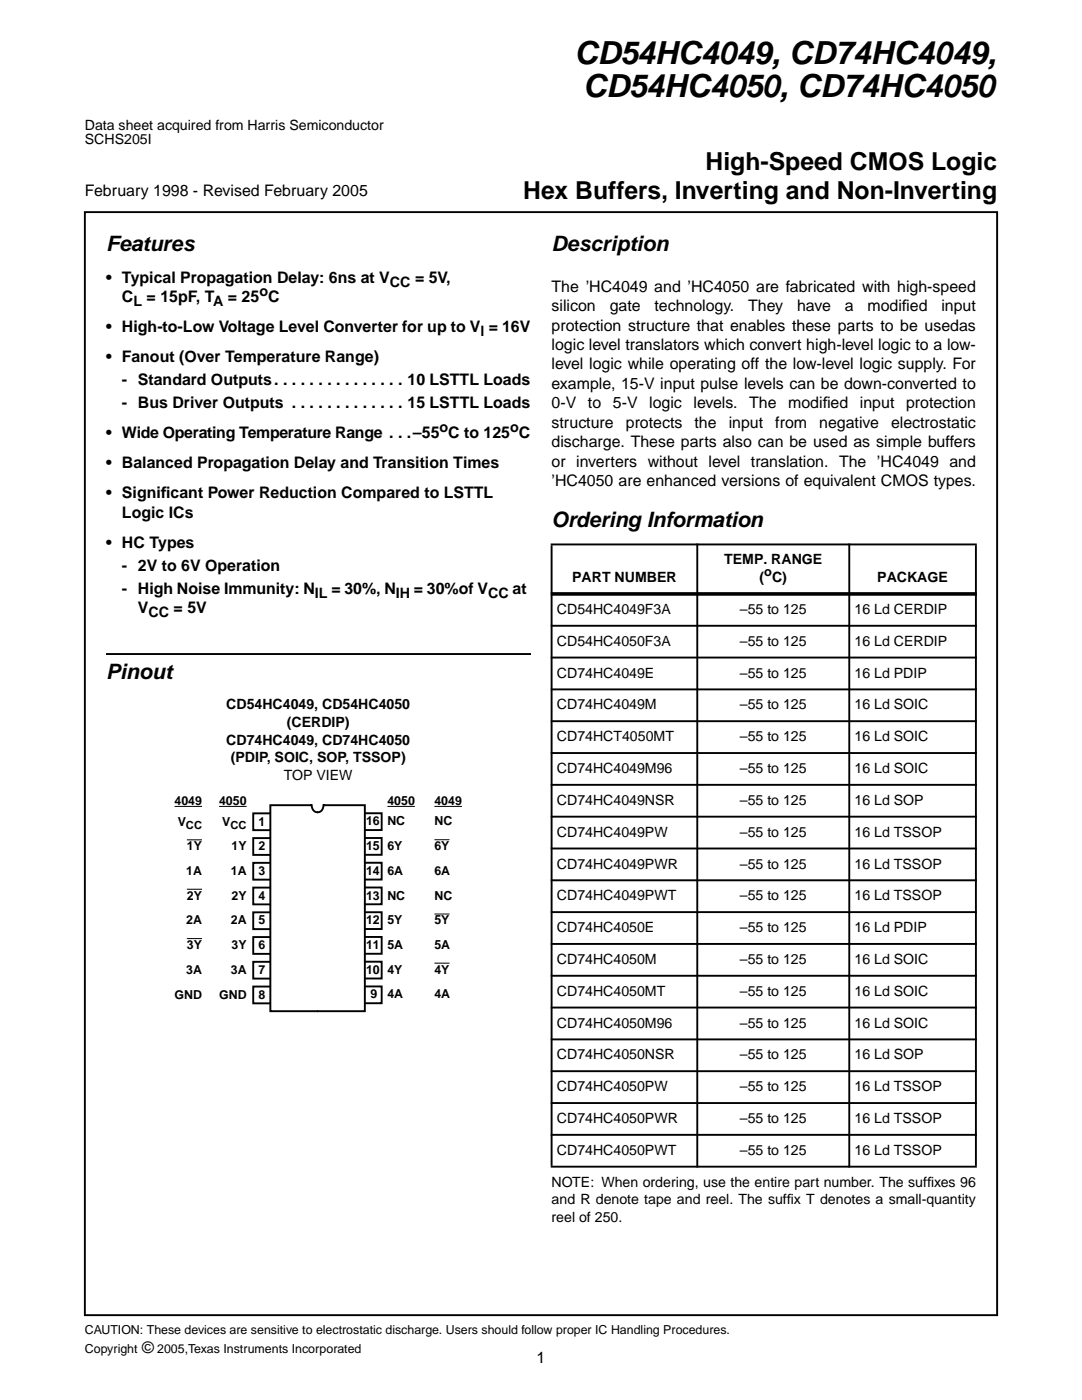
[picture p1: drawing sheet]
<svg xmlns="http://www.w3.org/2000/svg" width="216mm" height="279mm" viewBox="0 0 216 279" stroke-linecap="round" stroke-linejoin="round" font-family="sans-serif">
<defs><g id="words">
<g font-size="6.3">
<text x="114.6" y="12.7">CD54HC4049, CD74HC4049,</text>
<text x="116.4" y="19.4">CD54HC4050, CD74HC4050</text>
</g>
<g font-size="4.9">
<text x="140.8" y="34">High-Speed CMOS Logic</text>
<text x="104.4" y="39.6">Hex Buffers, Inverting and Non-Inverting</text>
</g>
<g font-size="4.2">
<text x="21.2" y="50.1">Features</text>
<text x="110.1" y="50.1">Description</text>
<text x="110.1" y="105.1">Ordering Information</text>
<text x="21.2" y="135.5">Pinout</text>
</g>
<g font-size="3.2">
<text x="16.9" y="39.2">February 1998 - Revised February 2005</text>
<text x="21.2" y="56.4">• Typical Propagation Delay: 6ns at V</text>
<text x="82.8" y="56.4">= 5V,</text>
<text x="110.1" y="58.2">The ’HC4049 and ’HC4050 are fabricated with high-speed</text>
<text x="24.3" y="60.3">C</text>
<text x="29.3" y="60.3">= 15pF, T</text>
<text x="45.5" y="60.3">= 25 C</text>
<text x="110.1" y="62.1">silicon</text>
<text x="110.1" y="66">protection structure that enables these parts to be usedas</text>
<text x="121.7" y="62.1">gate</text>
<text x="130.6" y="62.1">technology.</text>
<text x="149.3" y="62.1">They</text>
<text x="159" y="62.1">have</text>
<text x="168.6" y="62.1">a</text>
<text x="173.1" y="62.1">modif</text>
<text x="180" y="62.1">ied</text>
<text x="187.8" y="62.1">input</text>
<text x="21.2" y="66.3">• High-to-Low Voltage Level Converter for up to V</text>
<text x="110.1" y="69.8">logic level translators which convert high-level logic to a low-</text>
<text x="21.2" y="72.3">• Fanout (Over Temperature Range)</text>
<text x="24.3" y="76.9">- Standard Outputs. . . . . . . . . . . . . . . 10 LSTTL Loads</text>
<text x="110.1" y="73.7">level logic while operating off the low-level logic supply. For</text>
<text x="110.1" y="77.6">example, 15-V input pulse levels can be down-converted to</text>
<text x="24.3" y="81.5">- Bus Driver Outputs . . . . . . . . . . . . . 15 LSTTL Loads</text>
<text x="110.1" y="81.5">0-V</text>
<text x="117.3" y="81.5">to</text>
<text x="122.3" y="81.5">5-V</text>
<text x="129.5" y="81.5">logic</text>
<text x="138.4" y="81.5">levels.</text>
<text x="149.5" y="81.5">The</text>
<text x="157.3" y="81.5">modif</text>
<text x="164.2" y="81.5">ied</text>
<text x="171.6" y="81.5">input</text>
<text x="180.8" y="81.5">protection</text>
<text x="21.2" y="87.5">• Wide Operating Temperature Range . . .–55 C to 125 C</text>
<text x="110.1" y="85.4">structure</text>
<text x="110.1" y="89.3">discharge. These parts also can be used as simple buffers</text>
<text x="124.9" y="85.4">protects</text>
<text x="138.6" y="85.4">the</text>
<text x="145.4" y="85.4">input</text>
<text x="154.7" y="85.4">from</text>
<text x="163.5" y="85.4">negative</text>
<text x="177.8" y="85.4">electrostatic</text>
<text x="21.2" y="93.5">• Balanced Propagation Delay and Transition Times</text>
<text x="110.1" y="93.1">or inverters without level translation. The ’HC4049 and</text>
<text x="21.2" y="99.5">• Signif</text>
<text x="32.1" y="99.5">icant Power Reduction Compared to LSTTL</text>
<text x="110.1" y="97">’HC4050 are enhanced versions of equivalent CMOS types.</text>
<text x="24.3" y="103.4">Logic ICs</text>
<text x="21.2" y="109.4">• HC Types</text>
<text x="24.3" y="113.9">- 2V to 6V Operation</text>
<text x="24.3" y="118.5">- High Noise Immunity: N</text>
<text x="27.5" y="122.4">V</text>
<text x="28.3" y="270.1">©</text>
<text x="107.1" y="272">1</text>
</g>
<g font-size="2.9">
<text x="51.8" y="59.1">o</text>
<text x="77.8" y="57.2">CC</text>
<text x="26.6" y="61.1">L</text>
<text x="42.5" y="61.1">A</text>
<text x="95.9" y="67.1">l = 16V</text>
<text x="87.7" y="86.2">o</text>
<text x="101.8" y="86.2">o</text>
<text x="62.8" y="119.3">IL = 30%, NIH = 30%of VCC at</text>
<text x="29.6" y="123.2">CC = 5V</text>
</g>
<g font-size="2.8">
<text x="16.9" y="25.9">Data sheet acquired from Harris Semiconductor</text>
<text x="16.9" y="28.7">SCHS205I</text>
<text x="144.5" y="112.7">TEMP. RANGE</text>
<text x="114.2" y="116.2">PART NUMBER</text>
<text x="151.6" y="116.2">( C)</text>
<text x="175" y="116.2">PACKAGE</text>
<text x="111.1" y="122.5">CD54HC4049F3A</text>
<text x="147.6" y="122.5">–55 to 125</text>
<text x="170.5" y="122.5">16 Ld CERDIP</text>
<text x="111.1" y="128.9">CD54HC4050F3A</text>
<text x="147.6" y="128.9">–55 to 125</text>
<text x="170.5" y="128.9">16 Ld CERDIP</text>
<text x="111.1" y="135.2">CD74HC4049E</text>
<text x="147.6" y="135.2">–55 to 125</text>
<text x="170.5" y="135.2">16 Ld PDIP</text>
<text x="45.1" y="141.6">CD54HC4049, CD54HC4050</text>
<text x="111.1" y="141.6">CD74HC4049M</text>
<text x="147.6" y="141.6">–55 to 125</text>
<text x="170.5" y="141.6">16 Ld SOIC</text>
<text x="45.1" y="148.6">CD74HC4049, CD74HC4050</text>
<text x="57.2" y="145.1">(CERDIP)</text>
<text x="111.1" y="147.9">CD74HCT4050MT</text>
<text x="147.6" y="147.9">–55 to 125</text>
<text x="170.5" y="147.9">16 Ld SOIC</text>
<text x="46" y="152.2">(PDIP, SOIC, SOP, TSSOP)</text>
<text x="56.7" y="155.7">TOP VIEW</text>
<text x="111.1" y="154.3">CD74HC4049M96</text>
<text x="147.6" y="154.3">–55 to 125</text>
<text x="170.5" y="154.3">16 Ld SOIC</text>
<text x="111.1" y="160.6">CD74HC4049NSR</text>
<text x="147.6" y="160.6">–55 to 125</text>
<text x="170.5" y="160.6">16 Ld SOP</text>
<text x="111.1" y="167">CD74HC4049PW</text>
<text x="147.6" y="167">–55 to 125</text>
<text x="170.5" y="167">16 Ld TSSOP</text>
<text x="111.1" y="173.3">CD74HC4049PWR</text>
<text x="147.6" y="173.3">–55 to 125</text>
<text x="170.5" y="173.3">16 Ld TSSOP</text>
<text x="111.1" y="179.7">CD74HC4049PWT</text>
<text x="147.6" y="179.7">–55 to 125</text>
<text x="170.5" y="179.7">16 Ld TSSOP</text>
<text x="111.1" y="186">CD74HC4050E</text>
<text x="147.6" y="186">–55 to 125</text>
<text x="170.5" y="186">16 Ld PDIP</text>
<text x="111.1" y="192.4">CD74HC4050M</text>
<text x="147.6" y="192.4">–55 to 125</text>
<text x="170.5" y="192.4">16 Ld SOIC</text>
<text x="111.1" y="198.7">CD74HC4050MT</text>
<text x="147.6" y="198.7">–55 to 125</text>
<text x="170.5" y="198.7">16 Ld SOIC</text>
<text x="111.1" y="205.1">CD74HC4050M96</text>
<text x="147.6" y="205.1">–55 to 125</text>
<text x="170.5" y="205.1">16 Ld SOIC</text>
<text x="111.1" y="211.4">CD74HC4050NSR</text>
<text x="147.6" y="211.4">–55 to 125</text>
<text x="170.5" y="211.4">16 Ld SOP</text>
<text x="111.1" y="217.8">CD74HC4050PW</text>
<text x="147.6" y="217.8">–55 to 125</text>
<text x="170.5" y="217.8">16 Ld TSSOP</text>
<text x="111.1" y="224.1">CD74HC4050PWR</text>
<text x="147.6" y="224.1">–55 to 125</text>
<text x="170.5" y="224.1">16 Ld TSSOP</text>
<text x="111.1" y="230.5">CD74HC4050PWT</text>
<text x="147.6" y="230.5">–55 to 125</text>
<text x="170.5" y="230.5">16 Ld TSSOP</text>
<text x="110.1" y="236.8">NOTE: When ordering, use the entire part number. The suff</text>
<text x="185" y="236.8">ixes 96</text>
<text x="110.1" y="240.4">and R denote tape and reel. The suff</text>
<text x="110.1" y="243.9">reel of 250.</text>
<text x="157" y="240.4">ix T denotes a small-quantity</text>
</g>
<g font-size="2.5">
<text x="152.5" y="115.1">o</text>
<text x="34.8" y="160.7">4049</text>
<text x="43.7" y="160.7">4050</text>
<text x="77.3" y="160.7">4050</text>
<text x="86.7" y="160.7">4049</text>
<text x="35.5" y="164.8">V</text>
<text x="44.4" y="164.8">V</text>
<text x="51.6" y="164.8">1</text>
<text x="73.1" y="164.7">16</text>
<text x="77.3" y="164.7">NC</text>
<text x="86.7" y="164.7">NC</text>
<text x="37.3" y="169.7">1Y</text>
<text x="46.2" y="169.7">1Y</text>
<text x="51.6" y="169.7">2</text>
<text x="73.1" y="169.7">15</text>
<text x="77.3" y="169.7">6Y</text>
<text x="86.7" y="169.7">6Y</text>
<text x="37.2" y="174.6">1A</text>
<text x="37.3" y="179.5">2Y</text>
<text x="46.1" y="174.6">1A</text>
<text x="46.2" y="179.5">2Y</text>
<text x="51.6" y="174.6">3</text>
<text x="51.6" y="179.5">4</text>
<text x="73.1" y="174.6">14</text>
<text x="73.1" y="179.5">13</text>
<text x="77.3" y="174.6">6A</text>
<text x="77.3" y="179.5">NC</text>
<text x="86.7" y="174.6">6A</text>
<text x="86.7" y="179.5">NC</text>
<text x="37.2" y="184.5">2A</text>
<text x="46.1" y="184.5">2A</text>
<text x="51.6" y="184.5">5</text>
<text x="73.1" y="184.5">12</text>
<text x="77.3" y="184.5">5Y</text>
<text x="86.7" y="184.5">5Y</text>
<text x="37.3" y="189.4">3Y</text>
<text x="46.2" y="189.4">3Y</text>
<text x="51.6" y="189.4">6</text>
<text x="73.1" y="189.4">11</text>
<text x="77.3" y="189.4">5A</text>
<text x="86.7" y="189.4">5A</text>
<text x="37.2" y="194.4">3A</text>
<text x="46.1" y="194.4">3A</text>
<text x="51.6" y="194.4">7</text>
<text x="73.1" y="194.3">10</text>
<text x="77.3" y="194.3">4Y</text>
<text x="86.7" y="194.3">4Y</text>
<text x="34.8" y="199.3">GND</text>
<text x="43.7" y="199.3">GND</text>
<text x="51.6" y="199.3">8</text>
<text x="73.9" y="199.2">9</text>
<text x="77.3" y="199.2">4A</text>
<text x="86.7" y="199.2">4A</text>
<text x="16.9" y="266.2">CAUTION: These devices are sensitive to electrostatic discharge. Users should follow proper IC Handling Procedures.</text>
<text x="16.9" y="270.1">Copyright</text>
<text x="31.4" y="270.1">2005,Texas Instruments Incorporated</text>
</g>
<g font-size="2.2">
<text x="37.1" y="165.4">CC</text>
<text x="46" y="165.4">CC</text>
</g>
</g></defs>
<path d="M16.9 42.3h182.1v220.2h-182.1z" fill="none" stroke="#000" stroke-width=".38"/>
<path d="M21.2 128.4h84.6v4.2h-84.6z" fill="#fff"/>
<path d="M21.2 130.5h84.6" fill="none" stroke="#000" stroke-width=".38"/>
<path d="M72.8 172.2h3.4v3.3h-3.4z" fill="#fff"/>
<path d="M72.8 172.2h3.4v3.3h-3.4" fill="none" stroke="#000" stroke-width=".38"/>
<path d="M72.8 167.2h3.4v3.4h-3.4z" fill="#fff"/>
<path d="M72.8 167.2h3.4v3.4h-3.4" fill="none" stroke="#000" stroke-width=".38"/>
<path d="M72.8 162.3h3.4v3.4h-3.4z" fill="#fff"/>
<path d="M72.8 162.3h3.4v3.4h-3.4" fill="none" stroke="#000" stroke-width=".38"/>
<path d="M72.8 196.9h3.4v3.3h-3.4z" fill="#fff"/>
<path d="M72.8 196.9h3.4v3.3h-3.4" fill="none" stroke="#000" stroke-width=".38"/>
<path d="M72.8 177.1h3.4v3.4h-3.4z" fill="#fff"/>
<path d="M72.8 177.1h3.4v3.4h-3.4" fill="none" stroke="#000" stroke-width=".38"/>
<path d="M72.8 182.1h3.4v3.3h-3.4z" fill="#fff"/>
<path d="M72.8 182.1h3.4v3.3h-3.4" fill="none" stroke="#000" stroke-width=".38"/>
<path d="M72.8 187h3.4v3.3h-3.4z" fill="#fff"/>
<path d="M72.8 187h3.4v3.3h-3.4" fill="none" stroke="#000" stroke-width=".38"/>
<path d="M72.8 191.9h3.4v3.4h-3.4z" fill="#fff"/>
<path d="M72.8 191.9h3.4v3.4h-3.4" fill="none" stroke="#000" stroke-width=".38"/>
<path d="M50.5 162.3h3.4v3.4h-3.4z" fill="#fff"/>
<path d="M53.9 162.3h-3.4v3.4h3.4" fill="none" stroke="#000" stroke-width=".38"/>
<path d="M50.5 167.3h3.4v3.3h-3.4z" fill="#fff"/>
<path d="M53.9 167.3h-3.4v3.3h3.4" fill="none" stroke="#000" stroke-width=".38"/>
<path d="M50.5 172.2h3.4v3.4h-3.4z" fill="#fff"/>
<path d="M53.9 172.2h-3.4v3.4h3.4" fill="none" stroke="#000" stroke-width=".38"/>
<path d="M50.5 177.1h3.4v3.4h-3.4z" fill="#fff"/>
<path d="M53.9 177.1h-3.4v3.4h3.4" fill="none" stroke="#000" stroke-width=".38"/>
<path d="M50.5 182.1h3.4v3.3h-3.4z" fill="#fff"/>
<path d="M53.9 182.1h-3.4v3.3h3.4" fill="none" stroke="#000" stroke-width=".38"/>
<path d="M50.5 191.9h3.4v3.4h-3.4z" fill="#fff"/>
<path d="M53.9 191.9h-3.4v3.4h3.4" fill="none" stroke="#000" stroke-width=".38"/>
<path d="M50.5 187h3.4v3.4h-3.4z" fill="#fff"/>
<path d="M53.9 187h-3.4v3.4h3.4" fill="none" stroke="#000" stroke-width=".38"/>
<path d="M50.5 196.9h3.4v3.3h-3.4z" fill="#fff"/>
<path d="M53.9 196.9h-3.4v3.3h3.4" fill="none" stroke="#000" stroke-width=".38"/>
<path d="M53.9 160.7h8.2l1.2 41.1h-9.4z" fill="#fff"/>
<path d="M62.1 160.7h-8.2v41.1h9.4M62.2 160.7l.3 .9 .3 .3 .5 .2" fill="none" stroke="#000" stroke-width=".38"/>
<path d="M64.7 160.7h8.1v41.1h-9.3z" fill="#fff"/>
<path d="M64.5 160.7l-.1 .8a1.02 1.02 0 0 1-.9 .6M64.7 160.7h8.1v41.1h-9.3" fill="none" stroke="#000" stroke-width=".38"/>
<path d="M34.8 160.9h5.5M37.3 167.6h3M37.3 177.5h3M43.7 160.9h5.5M77.3 160.9h5.5M86.7 160.9h5.5M86.7 167.6h3M37.3 187.3h3M86.7 182.4h3M86.7 192.2h3" fill="none" stroke="#000" stroke-width=".2"/>
<g fill="#000" stroke="#000" stroke-width=".38">
<path d="M109.9 108.7h85zM109.9 124.9h85zM109.9 131.2h85zM109.9 137.6h85zM109.9 143.9h85zM109.9 150.3h85zM109.9 156.6h85zM109.9 163h85zM109.9 169.3h85zM109.9 175.7h85zM109.9 182h85zM109.9 188.4h85z"/>
<path d="M109.9 194.7h85zM109.9 201.1h85zM109.9 207.4h85zM109.9 213.8h85zM110.1 108.8v123.9zM139.1 108.5v124.5zM169.5 108.5v124.5zM194.7 108.8v123.9zM109.9 220.1h85zM109.9 226.5h85zM109.9 232.8h85z"/>
</g>
<path d="M109.9 118.5h85z" fill="#000" stroke="#000" stroke-width=".72" stroke-linecap="butt"/>
<path d="M0 60.3h14.8v57.2h-14.8z" fill="#fff"/>
<use href="#words"/>
</svg>
